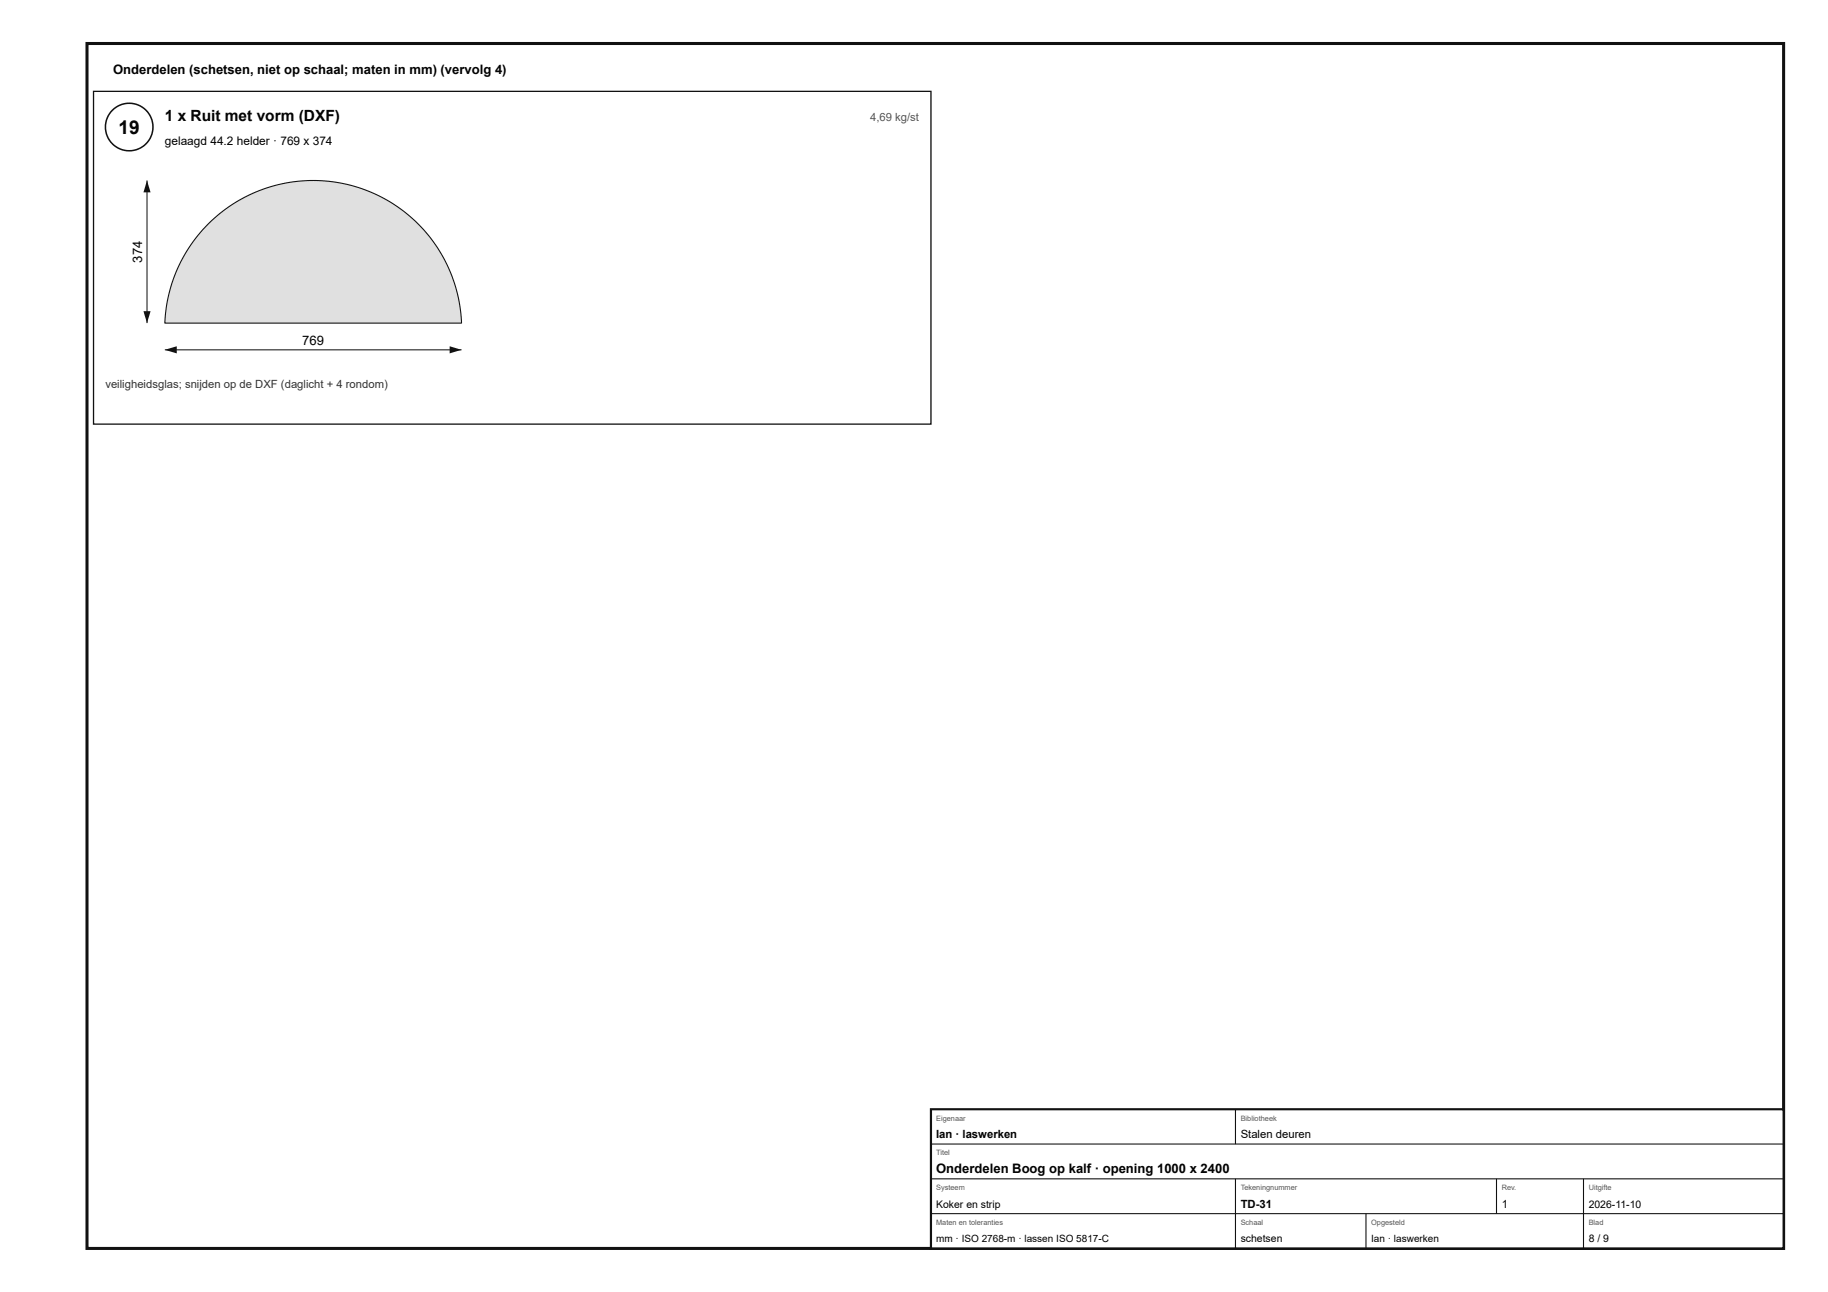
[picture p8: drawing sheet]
<svg xmlns="http://www.w3.org/2000/svg" width="420mm" height="297mm" viewBox="0 0 420 297" stroke-linecap="round" stroke-linejoin="round" font-family="sans-serif">
<defs><g id="words">
<text font-size="4.4" x="27.3" y="30.8">19</text>
<text font-size="3.6" x="37.9" y="27.8">1 x Ruit met vorm (DXF)</text>
<g font-size="3">
<text x="26" y="17">Onderdelen (schetsen, niet op schaal; maten in mm) (vervolg 4)</text>
<text x="32.7" y="60.4" transform="rotate(-90 32.7 60.4)">374</text>
<text x="69.5" y="79.3">769</text>
<text x="215.2" y="269.6">Onderdelen Boog op kalf · opening 1000 x 2400</text>
</g>
<text font-size="2.7" x="37.9" y="33.3">gelaagd 44.2 helder · 769 x 374</text>
<text font-size="2.6" fill="#555" x="200" y="27.8">4,69 kg/st</text>
<text font-size="2.6" fill="#333" x="24.2" y="89.3">veiligheidsglas; snijden op de DXF (daglicht + 4 rondom)</text>
<g font-size="2.6">
<text x="215.2" y="261.6">Ian · laswerken</text>
<text x="285.2" y="261.6">Stalen deuren</text>
<text x="285.2" y="277.6">TD-31</text>
<text x="345.2" y="277.6">1</text>
</g>
<g font-size="2.4">
<text x="215.2" y="277.6">Koker en strip</text>
<text x="365.2" y="277.6">2026-11-10</text>
<text x="285.2" y="285.6">schetsen</text>
<text x="365.2" y="285.6">8 / 9</text>
</g>
<g font-size="2.3">
<text x="215.2" y="285.6">mm · ISO 2768-m · lassen ISO 5817-C</text>
<text x="315.2" y="285.6">Ian · laswerken</text>
</g>
<g font-size="1.7" fill="#555">
<text x="215.2" y="257.6">Eigenaar</text>
<text x="285.2" y="257.6">Bibliotheek</text>
<text x="215.2" y="265.6">Titel</text>
<text x="215.2" y="273.6">Systeem</text>
<text x="285.2" y="273.6">Tekeningnummer</text>
<text x="345.2" y="273.6">Rev.</text>
<text x="365.2" y="273.6">Uitgifte</text>
<text x="215.2" y="281.6">Maten en toleranties</text>
<text x="285.2" y="281.6">Schaal</text>
<text x="315.2" y="281.6">Opgesteld</text>
<text x="365.2" y="281.6">Blad</text>
</g>
</g></defs>
<path d="M20 10h390v277h-390z" fill="none" stroke="#111" stroke-width=".7" stroke-linecap="butt"/>
<path d="M21.5 21h192.5v76.5h-192.5z" fill="none" stroke="#111" stroke-width=".3"/>
<circle cx="29.7" cy="29.2" r="5.5" fill="#fff"/>
<circle cx="29.7" cy="29.2" r="5.5" fill="none" stroke="#111" stroke-width=".35"/>
<path d="M47.9 51.5a34.1 34.1 0 0 1 36.5-7.7 34.1 34.1 0 0 1 21.7 30.5h-68.2a34.1 34.1 0 0 1 10-22.8z" fill="#d6e4e9"/>
<path d="M47.9 51.5a34.1 34.1 0 0 1 36.5-7.7 34.1 34.1 0 0 1 21.7 30.5h-68.2a34.1 34.1 0 0 1 10-22.8z" fill="none" stroke="#111" stroke-width=".25"/>
<path d="M37.9 80.4h68.2" fill="none" stroke="#111" stroke-width=".23"/>
<g fill="#111">
<path d="M37.9 80.4l2.7-.8v1.6z"/>
<path d="M103.4 79.6l2.7 .8-2.7 .8z"/>
</g>
<path d="M33.8 41.5v32.8" fill="none" stroke="#111" stroke-width=".23"/>
<g fill="#111">
<path d="M33.8 41.5l.8 2.7h-1.6z"/>
<path d="M33 71.5h1.6l-.8 2.8z"/>
</g>
<path d="M214 255h196v32h-196z" fill="#fff"/>
<path d="M214 255h196v32h-196z" fill="none" stroke="#111" stroke-width=".5"/>
<path d="M284 255v8M214 263h196M214 271h196M214 279h196M284 271v16M314 279v8M344 271v8M364 271v16" fill="none" stroke="#111" stroke-width=".25"/>
<use href="#words"/>
</svg>
